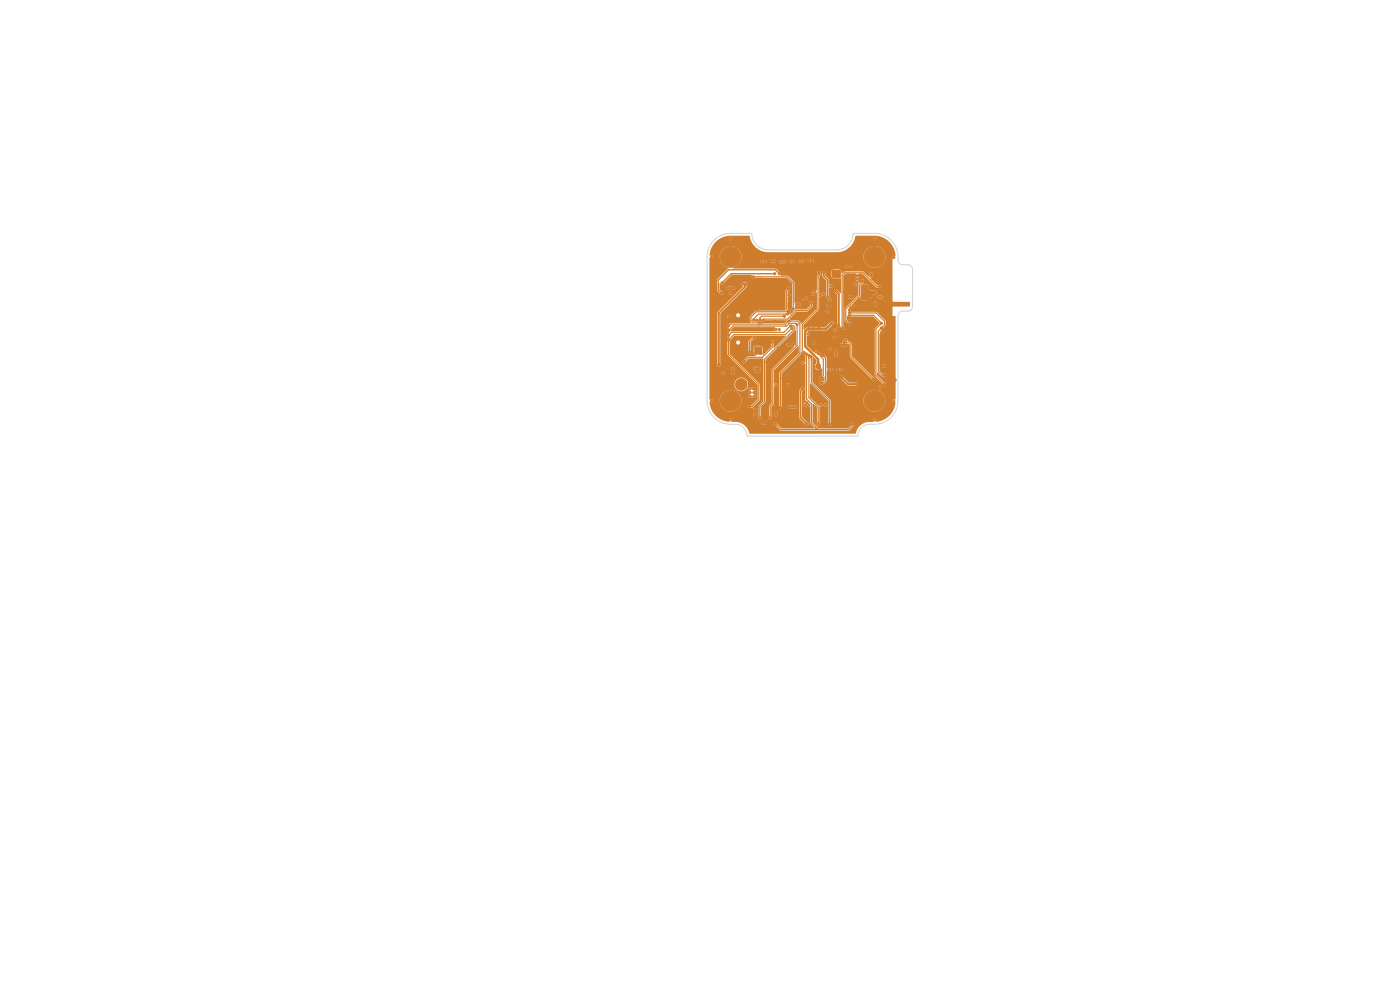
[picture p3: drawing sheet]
<svg xmlns="http://www.w3.org/2000/svg" width="297mm" height="210mm" viewBox="0 0 297 210" stroke-linecap="round" stroke-linejoin="round" font-family="sans-serif">
<g fill="#ce7d2c" stroke="#ce7d2c" stroke-width=".21">
<circle cx="185.5" cy="54.5" r="2.2"/>
<circle cx="155" cy="85" r="2.2"/>
<circle cx="185.5" cy="85" r="2.2"/>
<circle cx="155" cy="54.5" r="2.2"/>
<circle cx="169" cy="65.1" r=".22"/>
<circle cx="158.2" cy="60.2" r=".22"/>
<circle cx="181.9" cy="59.9" r=".22"/>
<circle cx="152.5" cy="77.5" r=".22"/>
<circle cx="179" cy="73.2" r=".22"/>
<circle cx="178.5" cy="73.1" r=".22"/>
<circle cx="177.3" cy="75.4" r=".22"/>
<circle cx="179.6" cy="73.1" r=".23"/>
<circle cx="181.4" cy="60.4" r=".23"/>
<circle cx="180.7" cy="63.1" r=".22"/>
<circle cx="184.7" cy="58.6" r=".23"/>
<circle cx="185.7" cy="64.3" r=".23"/>
<circle cx="177" cy="71.6" r=".23"/>
<circle cx="185.7" cy="64.7" r=".22"/>
<circle cx="181.9" cy="58.5" r=".22"/>
<circle cx="167.7" cy="73.1" r=".23"/>
<circle cx="177.3" cy="74.9" r=".23"/>
<circle cx="169.5" cy="65.1" r=".23"/>
<circle cx="184.7" cy="58.1" r=".23"/>
<circle cx="168.9" cy="64.6" r=".23"/>
<circle cx="167.1" cy="73.1" r=".22"/>
<circle cx="177.3" cy="74.4" r=".23"/>
<circle cx="176.1" cy="64.8" r=".23"/>
<circle cx="186.5" cy="63" r=".22"/>
<circle cx="181.9" cy="59.2" r=".22"/>
<circle cx="169.5" cy="64.5" r=".23"/>
<circle cx="168.2" cy="73.1" r=".22"/>
<circle cx="176.1" cy="63.7" r=".23"/>
<circle cx="157.6" cy="60.3" r=".22"/>
<circle cx="186.9" cy="63" r=".23"/>
<circle cx="180.2" cy="63" r=".22"/>
<circle cx="175.6" cy="64.8" r=".23"/>
<circle cx="178.8" cy="84.3" r=".22"/>
<circle cx="163.4" cy="76.4" r=".23"/>
<circle cx="188.8" cy="60.7" r=".23"/>
<circle cx="173.6" cy="68.8" r=".22"/>
<circle cx="179.4" cy="59.7" r=".23"/>
<circle cx="183.5" cy="61.4" r=".22"/>
<circle cx="166.1" cy="80.3" r=".22"/>
<circle cx="161.5" cy="59.2" r=".22"/>
<circle cx="160.6" cy="65" r=".22"/>
<circle cx="167.4" cy="65" r=".22"/>
<circle cx="176.6" cy="63.1" r=".22"/>
<circle cx="180" cy="76.8" r=".23"/>
<circle cx="151.7" cy="80" r=".23"/>
<circle cx="184.1" cy="62" r=".22"/>
<circle cx="154.5" cy="68.1" r=".23"/>
<circle cx="172.9" cy="70.7" r=".22"/>
<circle cx="172.7" cy="68.7" r=".22"/>
<circle cx="163" cy="76.4" r=".22"/>
<circle cx="177" cy="82" r=".22"/>
<circle cx="175.7" cy="57.5" r=".22"/>
<circle cx="180.2" cy="67.5" r=".23"/>
<circle cx="164.1" cy="59.9" r=".22"/>
<circle cx="171.6" cy="68.8" r=".22"/>
<circle cx="163.5" cy="59.9" r=".23"/>
<circle cx="183" cy="63.3" r=".23"/>
<circle cx="184.3" cy="63.3" r=".22"/>
<circle cx="188.2" cy="62.9" r=".23"/>
<circle cx="176.2" cy="61.6" r=".23"/>
<circle cx="151.1" cy="63.6" r=".22"/>
<circle cx="189.2" cy="75.6" r=".23"/>
<circle cx="165.2" cy="74.4" r=".22"/>
<circle cx="163.3" cy="84" r=".22"/>
<circle cx="175.7" cy="77.2" r=".23"/>
<circle cx="188.7" cy="62.9" r=".23"/>
<circle cx="182.2" cy="56.5" r=".22"/>
<circle cx="188.7" cy="63.4" r=".23"/>
<circle cx="162.7" cy="76.8" r=".23"/>
<circle cx="182.2" cy="56" r=".22"/>
<circle cx="175.7" cy="58" r=".23"/>
<circle cx="163.2" cy="62.5" r=".22"/>
<circle cx="164.5" cy="68.2" r=".22"/>
<circle cx="182" cy="67.7" r=".23"/>
<circle cx="157.2" cy="74.7" r=".22"/>
<circle cx="183.9" cy="80" r=".22"/>
<circle cx="188.5" cy="64" r=".22"/>
<circle cx="160" cy="65.6" r=".23"/>
<circle cx="187.3" cy="64.8" r=".23"/>
<circle cx="178.1" cy="90.5" r=".22"/>
<circle cx="183.8" cy="73.2" r=".22"/>
<circle cx="155" cy="60.2" r=".22"/>
<circle cx="175.2" cy="68.4" r=".22"/>
<circle cx="189.9" cy="80.6" r=".22"/>
<circle cx="173.6" cy="84.2" r=".22"/>
<circle cx="175.7" cy="57" r=".23"/>
<circle cx="179.7" cy="80.1" r=".22"/>
<circle cx="184" cy="60.7" r=".22"/>
<circle cx="188.5" cy="65.1" r=".22"/>
<circle cx="161.1" cy="77" r=".23"/>
<circle cx="189" cy="65.1" r=".23"/>
<circle cx="183" cy="60.7" r=".22"/>
<circle cx="157" cy="76.5" r=".22"/>
<circle cx="176.6" cy="64.2" r=".22"/>
<circle cx="161" cy="59.2" r=".22"/>
<circle cx="152.2" cy="51.7" r=".22"/>
<circle cx="161.9" cy="88.7" r=".23"/>
<circle cx="187" cy="71.7" r=".23"/>
<circle cx="153.3" cy="74.7" r=".22"/>
<circle cx="178.4" cy="84.3" r=".22"/>
<circle cx="176.3" cy="73.1" r=".22"/>
<circle cx="177.2" cy="64.8" r=".23"/>
<circle cx="160" cy="65" r=".22"/>
<circle cx="168.1" cy="90.5" r=".23"/>
<circle cx="187.3" cy="64.3" r=".22"/>
<circle cx="160.6" cy="64.4" r=".22"/>
<circle cx="161.4" cy="76.6" r=".23"/>
<circle cx="165.8" cy="74.4" r=".23"/>
<circle cx="179.5" cy="59.2" r=".22"/>
<circle cx="162.9" cy="83.7" r=".23"/>
<circle cx="183.6" cy="62.7" r=".23"/>
<circle cx="180.1" cy="83.6" r=".22"/>
<circle cx="179.5" cy="58.7" r=".22"/>
<circle cx="168" cy="72.6" r=".23"/>
<circle cx="159.9" cy="89.8" r=".22"/>
<circle cx="185.5" cy="62" r=".23"/>
<circle cx="153.1" cy="64.3" r=".22"/>
<circle cx="179.7" cy="74.6" r=".22"/>
<circle cx="162.4" cy="69.9" r=".22"/>
<circle cx="173.1" cy="84.8" r=".22"/>
<circle cx="173.9" cy="79.6" r=".22"/>
<circle cx="173.8" cy="72.4" r=".22"/>
<circle cx="168.1" cy="90" r=".23"/>
<circle cx="179.4" cy="63.7" r=".22"/>
<circle cx="179.2" cy="62.1" r=".22"/>
<circle cx="166.6" cy="80.3" r=".22"/>
<circle cx="152.2" cy="87.8" r=".22"/>
<circle cx="187.6" cy="75.6" r=".23"/>
<circle cx="179.2" cy="74.6" r=".22"/>
<circle cx="158.9" cy="85.2" r=".22"/>
<circle cx="165.8" cy="73.9" r=".23"/>
<circle cx="178.7" cy="75.7" r=".23"/>
<circle cx="170.5" cy="62.2" r=".23"/>
<circle cx="188" cy="57.5" r=".23"/>
<circle cx="165.2" cy="74.9" r=".23"/>
<circle cx="165.8" cy="74.9" r=".22"/>
<circle cx="151.1" cy="65.9" r=".22"/>
<circle cx="173.1" cy="84.2" r=".23"/>
<circle cx="173.9" cy="79.1" r=".22"/>
<circle cx="170.6" cy="65.1" r=".23"/>
<circle cx="180.3" cy="80.1" r=".23"/>
<circle cx="176.2" cy="70" r=".22"/>
<circle cx="162.2" cy="89.1" r=".22"/>
<circle cx="165.5" cy="71.7" r=".23"/>
<circle cx="178.6" cy="90.5" r=".22"/>
<circle cx="179.6" cy="83.6" r=".22"/>
<circle cx="158" cy="77.6" r=".23"/>
<circle cx="183" cy="62" r=".22"/>
<circle cx="163.2" cy="76.8" r=".22"/>
<circle cx="189" cy="64" r=".22"/>
<circle cx="163.1" cy="69.9" r=".22"/>
<circle cx="175.4" cy="55" r=".22"/>
<circle cx="173.6" cy="84.7" r=".22"/>
<circle cx="155.5" cy="77.2" r=".22"/>
<circle cx="176.6" cy="75" r=".22"/>
<circle cx="188.5" cy="51.8" r=".22"/>
<circle cx="176.7" cy="64.8" r=".23"/>
<circle cx="176.2" cy="77.2" r=".23"/>
<circle cx="171.4" cy="66.6" r=".23"/>
<circle cx="188" cy="58.2" r=".22"/>
<circle cx="174.1" cy="55" r=".23"/>
<circle cx="174.7" cy="55" r=".22"/>
<circle cx="177" cy="81.5" r=".22"/>
<circle cx="176.6" cy="74.4" r=".23"/>
<circle cx="162.9" cy="83.3" r=".22"/>
<circle cx="160" cy="64.4" r=".23"/>
<circle cx="176.6" cy="75.5" r=".23"/>
<circle cx="183.9" cy="75.5" r=".22"/>
<circle cx="183.9" cy="69.3" r=".22"/>
<circle cx="167.4" cy="64.4" r=".22"/>
<circle cx="167.4" cy="72.6" r=".22"/>
<circle cx="173.9" cy="78.6" r=".22"/>
<circle cx="188.4" cy="87.8" r=".23"/>
<circle cx="151.1" cy="58.9" r=".22"/>
<circle cx="163.2" cy="61.8" r=".22"/>
<circle cx="178.7" cy="75.1" r=".22"/>
<circle cx="178.7" cy="74.6" r=".23"/>
<circle cx="178.4" cy="89.9" r=".22"/>
<circle cx="160.6" cy="65.6" r=".22"/>
<circle cx="181.7" cy="71.5" r=".22"/>
<circle cx="175.4" cy="71.6" r=".23"/>
<circle cx="170.8" cy="66.6" r=".22"/>
<circle cx="188.4" cy="75.6" r=".23"/>
<circle cx="151.1" cy="75.9" r=".23"/>
<circle cx="166.7" cy="76.9" r=".22"/>
<circle cx="165.2" cy="73.9" r=".23"/>
<circle cx="186.6" cy="60.8" r=".22"/>
<circle cx="179" cy="69.6" r=".22"/>
<circle cx="174.1" cy="85.9" r=".22"/>
<circle cx="175.1" cy="85.9" r=".22"/>
<circle cx="161.9" cy="89.8" r=".23"/>
<circle cx="164.6" cy="87.5" r=".22"/>
<circle cx="162.4" cy="89.8" r=".22"/>
<circle cx="164.6" cy="88" r=".22"/>
<circle cx="165.3" cy="69.9" r=".22"/>
<circle cx="159.9" cy="83.3" r=".23"/>
<circle cx="160.3" cy="73.8" r=".22"/>
<circle cx="161.4" cy="74.9" r=".22"/>
<circle cx="160.3" cy="74.9" r=".23"/>
<circle cx="159.8" cy="82.5" r=".22"/>
<circle cx="159.1" cy="83.3" r=".22"/>
<circle cx="160.8" cy="74.3" r=".23"/>
<circle cx="159.1" cy="84.1" r=".22"/>
<circle cx="161.4" cy="73.8" r=".23"/>
<circle cx="164.6" cy="69.9" r=".23"/>
<circle cx="159.9" cy="84.1" r=".22"/>
<circle cx="159.1" cy="82.5" r=".22"/>
<circle cx="159" cy="74.7" r=".22"/>
<circle cx="160" cy="71.5" r=".22"/>
<circle cx="179.5" cy="72.1" r=".23"/>
<circle cx="186.6" cy="82.1" r=".22"/>
<circle cx="189.6" cy="85" r=".22"/>
<circle cx="173.7" cy="78" r=".23"/>
<circle cx="173.6" cy="69.7" r=".23"/>
<circle cx="173.7" cy="77.5" r=".22"/>
<circle cx="176.5" cy="68.5" r=".23"/>
<circle cx="171.6" cy="69.7" r=".22"/>
<circle cx="172.6" cy="69.7" r=".23"/>
<circle cx="173.3" cy="77.8" r=".22"/>
<circle cx="171.6" cy="85.9" r=".23"/>
<circle cx="155" cy="61.2" r=".23"/>
<circle cx="185.6" cy="50.6" r=".22"/>
<circle cx="185.6" cy="89" r=".22"/>
<circle cx="155.5" cy="78.2" r=".22"/>
<circle cx="155" cy="50.6" r=".22"/>
<circle cx="157.3" cy="81.5" r=".22"/>
<circle cx="157.9" cy="80.9" r=".22"/>
<circle cx="187.6" cy="77.6" r=".23"/>
<circle cx="170.7" cy="85.2" r=".22"/>
<circle cx="187" cy="70.5" r=".23"/>
<circle cx="156.6" cy="82.2" r=".23"/>
<circle cx="158.1" cy="81.5" r=".22"/>
<circle cx="179.7" cy="56.5" r=".22"/>
<circle cx="157.2" cy="82.5" r=".22"/>
<circle cx="154.4" cy="61.2" r=".22"/>
<circle cx="156.6" cy="81" r=".22"/>
<circle cx="155" cy="89" r=".22"/>
<circle cx="170.7" cy="85.9" r=".22"/>
<circle cx="155.5" cy="61.2" r=".23"/>
<circle cx="157.3" cy="80.7" r=".22"/>
<circle cx="160.1" cy="87.5" r=".22"/>
<circle cx="157.9" cy="82.1" r=".23"/>
<circle cx="156.3" cy="81.6" r=".22"/>
<circle cx="160.1" cy="88" r=".23"/>
<circle cx="160.1" cy="87" r=".22"/>
<circle cx="180.6" cy="56.5" r=".23"/>
<circle cx="154.6" cy="67.1" r=".22"/>
<circle cx="168.8" cy="86.4" r=".22"/>
<circle cx="161.1" cy="78.1" r=".22"/>
<circle cx="176.2" cy="60.7" r=".22"/>
<circle cx="177.8" cy="78.4" r=".22"/>
<circle cx="177.4" cy="58.1" r=".22"/>
<circle cx="178.1" cy="58.1" r=".23"/>
<circle cx="178" cy="57.5" r=".23"/>
<circle cx="176.7" cy="58.6" r=".23"/>
<circle cx="176.7" cy="57.5" r=".22"/>
<circle cx="177.4" cy="57.5" r=".22"/>
<circle cx="178.1" cy="58.6" r=".23"/>
<circle cx="178.5" cy="78.4" r=".22"/>
<circle cx="160.2" cy="78.1" r=".22"/>
<circle cx="160.6" cy="78.3" r=".22"/>
<circle cx="177.4" cy="58.7" r=".22"/>
<circle cx="176.4" cy="78.4" r=".23"/>
<circle cx="160.2" cy="78.7" r=".23"/>
<circle cx="175.9" cy="78.4" r=".23"/>
<circle cx="176.7" cy="58.1" r=".23"/>
<circle cx="167.5" cy="86.3" r=".22"/>
<circle cx="168.1" cy="86.4" r=".22"/>
<circle cx="161.1" cy="78.7" r=".23"/>
<circle cx="151" cy="54.4" r=".22"/>
<circle cx="154.9" cy="62.2" r=".23"/>
<circle cx="177.3" cy="61.7" r=".22"/>
<circle cx="177.9" cy="69.1" r=".23"/>
<circle cx="168.3" cy="65.6" r=".22"/>
<circle cx="159.8" cy="58.7" r=".22"/>
<circle cx="166.4" cy="67.1" r=".22"/>
<circle cx="161.2" cy="67.9" r=".22"/>
<circle cx="159.9" cy="67.9" r=".23"/>
<circle cx="167.4" cy="62.5" r=".23"/>
<circle cx="167.1" cy="66.6" r=".23"/>
<circle cx="160.6" cy="67.9" r=".22"/>
<circle cx="167.4" cy="66.1" r=".22"/>
<circle cx="167.3" cy="61.2" r=".22"/>
<circle cx="172.1" cy="75.7" r=".22"/>
<circle cx="176" cy="90" r=".22"/>
<circle cx="154.5" cy="72.1" r=".23"/>
<circle cx="159" cy="86.2" r=".22"/>
<circle cx="168" cy="69.6" r=".23"/>
<circle cx="169.7" cy="55.4" r=".22"/>
<circle cx="170.3" cy="55.4" r=".22"/>
<circle cx="173.7" cy="57.9" r=".22"/>
<circle cx="170.6" cy="74.8" r=".22"/>
<circle cx="187" cy="68.6" r=".23"/>
<circle cx="187.6" cy="81.6" r=".22"/>
<circle cx="180.2" cy="66.9" r=".23"/>
<circle cx="189.6" cy="54.6" r=".22"/>
<circle cx="180.2" cy="68.7" r=".22"/>
<circle cx="162.3" cy="55.5" r=".22"/>
<circle cx="172.4" cy="62.4" r=".23"/>
<circle cx="161.7" cy="55.5" r=".22"/>
<circle cx="174.1" cy="75.2" r=".22"/>
<circle cx="174.2" cy="80.3" r=".23"/>
<circle cx="174.6" cy="75.4" r=".22"/>
<circle cx="174.2" cy="81.2" r=".22"/>
<circle cx="179" cy="72.6" r=".23"/>
<circle cx="185.3" cy="80.5" r=".22"/>
<circle cx="177.2" cy="70" r=".22"/>
<circle cx="180.2" cy="68.1" r=".22"/>
<circle cx="182.9" cy="59.6" r=".22"/>
<circle cx="175.5" cy="66.1" r=".22"/>
<circle cx="187" cy="69.6" r=".22"/>
<circle cx="180.2" cy="66.3" r=".23"/>
<circle cx="187.6" cy="79.6" r=".23"/>
<circle cx="180.9" cy="64.8" r=".23"/>
<circle cx="180.2" cy="65.7" r=".23"/>
<circle cx="175.6" cy="63.1" r=".22"/>
<circle cx="172.3" cy="55.2" r=".22"/>
<circle cx="171.7" cy="55.3" r=".23"/>
<circle cx="174.8" cy="57.8" r=".22"/>
<circle cx="168.3" cy="55.5" r=".23"/>
<circle cx="174.6" cy="62.3" r=".23"/>
<circle cx="167.7" cy="55.5" r=".23"/>
<circle cx="165.7" cy="55.6" r=".22"/>
<circle cx="166.3" cy="55.5" r=".22"/>
<circle cx="174.1" cy="62.7" r=".23"/>
<circle cx="164.3" cy="55.4" r=".22"/>
<circle cx="163.7" cy="55.4" r=".22"/>
<circle cx="172.8" cy="61.8" r=".22"/>
<circle cx="172.1" cy="64.2" r=".22"/>
<circle cx="161.8" cy="67.9" r=".22"/>
<circle cx="171.1" cy="63.3" r=".23"/>
<circle cx="165.3" cy="58.1" r=".22"/>
<circle cx="153.1" cy="62.2" r=".22"/>
<circle cx="170.6" cy="63.5" r=".23"/>
<circle cx="154.5" cy="70.1" r=".22"/>
<circle cx="169.1" cy="68.8" r=".22"/>
<circle cx="163.4" cy="88.7" r=".22"/>
<circle cx="167.3" cy="68.1" r=".23"/>
<circle cx="154.6" cy="69.1" r=".22"/>
<circle cx="165.6" cy="86.5" r=".23"/>
<circle cx="155.5" cy="79.2" r=".22"/>
<circle cx="157.8" cy="76.8" r=".22"/>
<circle cx="151" cy="85" r=".23"/>
<circle cx="163.8" cy="72.5" r=".22"/>
<circle cx="154.6" cy="71.2" r=".22"/>
<circle cx="161.2" cy="88.6" r=".22"/>
<circle cx="167.7" cy="69.1" r=".22"/>
<circle cx="171.1" cy="75.1" r=".22"/>
<circle cx="164.4" cy="90" r=".22"/>
<circle cx="180.8" cy="90" r=".22"/>
<circle cx="173.6" cy="89.9" r=".22"/>
<circle cx="171.6" cy="75.4" r=".22"/>
<circle cx="172.6" cy="72.8" r=".22"/>
<circle cx="173.1" cy="74.7" r=".22"/>
<circle cx="173.6" cy="75" r=".22"/>
<circle cx="170.3" cy="77" r=".22"/>
<circle cx="153.4" cy="79.2" r=".23"/>
<circle cx="171.4" cy="70.8" r=".22"/>
<circle cx="176.1" cy="74" r=".22"/>
<circle cx="171.2" cy="90" r=".23"/>
<circle cx="170.3" cy="82.5" r=".22"/>
<circle cx="164.4" cy="58.1" r=".22"/>
<circle cx="153.2" cy="60" r=".22"/>
<circle cx="178.5" cy="80" r=".23"/>
<circle cx="181.7" cy="81.5" r=".23"/>
<circle cx="167.2" cy="81.6" r=".23"/>
<circle cx="164.6" cy="81.6" r=".23"/>
</g>
<path d="M158.1 60.2v.6l-5.6 5.6v11M173.5 77.8l.2 .2M177.3 61.7l.6 .6 .1 6.8M178.5 80l1.4 1.5h1.8" fill="none" stroke="#ce7d2c" stroke-width=".4"/>
<path d="M154.4 61.2h1.1M155.5 61.2h.1M158.2 60.2l-.6 .1M174.2 80.2v.1M174.2 80.1v.1" fill="none" stroke="#ce7d2c" stroke-width=".45"/>
<g fill="none" stroke="#ce7d2c" stroke-width=".25">
<path d="M159.8 58.7h7.3l1.2 1.2v5.7M173.8 57.9v.7l-.3 .2v6.8l-3.3 3.3v5.5l.4 .4M180 57.7h-.6l-.7 .8v10.8l.3 .3M180 57.7h3l3 3.1h.6M183 59.6v.3l-.6 .6v2.1l-3 2.9v2.4l.2 .2h.6M154.5 69.2l.4-.4h11.7l.6-.7h2l.5 .5v6.4l-4.1 4.1v7.3M160 71.5l-1 1v2.2M161.3 68.8h.3M163.8 72.5v.1M163.8 72.6v1.1l-2 2.1h-3l-.9 .9M166.4 67.1h-4.8l-.4 .3v.5M166.4 67.1h.1"/>
<path d="M167.1 66.6h-6.2l-1 1v.3M167.3 66.6h.1M167.3 66.2l-6.9-.1-1.1 1.1v.9l.3 .2h.6l.3-.4M167.3 61.2l-.4 .5v4l.5 .4M167.7 69.1l-1.4 1.4h-11.1l-.7 .7M167.8 69.1h.5l.3 .3v.4l-6.4 6.4v9l-1 1v2.5M168 69.6l-1.4 1.4h-10.9l-1.2 1.1v3.1l6.5 6.4v3.2l-1.5 1.4h-.5M168.3 65.6h.1M169.1 68.9l-.3-.3h-1.4l-.6 .6h-11.3l-1 .9M169.1 68.9v4.4l-5.2 5.2v7.1l-.5 .6v2.5M171.1 75.2v9.4l1.1 1.1v4l1.4 1.4M171.1 76h.1"/>
<path d="M171.6 75.4v9l2 1.9v3.6M171.6 76h.1M172.1 75.7v5.4l3.9 3.9v5M172.1 76h.1M172.1 64.1v.8l-1 1h-2.2l-1.8 1.8h-5l-.3 .2M174.1 75.5l.6 .7v3.4l-.5 .5M174.6 75.5l.6 .4v4.8l-.6 .5h-.4M179 69.6v.1M179.1 72.6h1l.4 .5v2.5l4.8 4.9M180.2 66.9h5.1l1.7 1.7-1.2 1.2v9.9l1.8 1.8M180.2 66.4h5.7l1.8 1.8v.7l-1.4 1.3v8.5l.9 .9h.5M180.2 68.1h.1"/>
<path d="M159 86.2l-.1 .1M173.1 90.7l-.2 .4M173.2 90.9v.2M180.9 90v.3l-.8 .8h-14.4l-1.1-1h-.2"/>
</g>
<path d="M173.9 69.7h.1M176.5 68.5l-1.2 1.2h-3.9l-.6 .6v3.2l2.8 2.7v1.4" fill="none" stroke="#ce7d2c" stroke-width=".5"/>
<path d="M174.8 57.8v.8l.8 .8v3.7M174.8 57.8h.1M167.7 69.1h.1M168 69.6h.1M180.2 66.9h.1M165.6 86.4h.1M170.3 82.5l-.5 .5v5.5l1.4 1.5M187.6 81.5v.1" fill="none" stroke="#ce7d2c" stroke-width=".36"/>
<path d="M164.4 58.1h-9.3l-1.9 1.9M165.3 58.1l-.8-.9h-10l-2.1 2.2v2.1l.7 .7" fill="none" stroke="#ce7d2c" stroke-width=".3"/>
<g fill="#ce7d2c">
<path d="M176.4 57.5l.6-.3h1l.3 .2 .1 1.2-.1 .3h-1.6l-.3-.3z"/>
<path d="M155.6 69.4h8.7l.2 .1-.3 .8h-9.2v-.2z"/>
<path d="M160.6 68.3l.2-.2 .4 .1 .3-.1a.37 .37 0 0 0 .4 .2 .37 .37 0 0 0 .3-.3l4.6-.1 .1 .1-.5 .5h-5.7l-.2-.1z"/>
<path d="M151.8 51.3l1-.7h1.9a.33 .33 0 0 0 .4 .3 .33 .33 0 0 0 .1-.5 .33 .33 0 0 0-.5 .1l-1.9 .1 1.8-.6 4.4 .1a4.1 4.1 0 0 0 3.8 3.4h15.1a4 4 0 0 0 3.5-2.9l3.9 .1a.33 .33 0 0 0 .5 .2 .33 .33 0 0 0 0-.6 .33 .33 0 0 0-.5 .3h-3.9l.2-.6h4.3l1.5 .4 1 .7 1 1.1 .4 1.1 .2 .9-.1 .2a.41 .41 0 0 0-.6 0 .41 .41 0 0 0 .1 .6l-.1 9h3.6l.1 .2-.1 .8h-3.6v2h.6l.1 .2v17.4l-.1 .2a.34 .34 0 0 0-.5-.1 .34 .34 0 0 0 0 .5 .34 .34 0 0 0 .4 .1l.2 .1-.3 1.1-1 1.7-1.7 1-1.1 .3-.1-.1a.35 .35 0 0 0 .2-.5 .35 .35 0 0 0-.5-.2 .35 .35 0 0 0-.1 .6v.2h-.8a3.2 3.2 0 0 0-3.2 2.5h-22.4a3.2 3.2 0 0 0-1.8-2.2h4.4a.44 .44 0 0 0 .6 .3 .35 .35 0 0 0 .5-.5 .35 .35 0 0 0-.6-.1h-.3l-.2 .3h-4.4l-.7-.3h-1.3v-.2a.34 .34 0 0 0 0-.5 .34 .34 0 0 0-.5 .1 .34 .34 0 0 0 .1 .5l-.2 .1-1.1-.3-1.7-1-.9-1.3-.3-1.7a.42 .42 0 0 0 .4 .1 .42 .42 0 0 0 .3-.4l1.4-.1a2.31 2.31 0 0 0 1.1 2.2 2.31 2.31 0 0 0 2.5-.1h3.5v.8a.38 .38 0 0 0 .1 .5 .38 .38 0 0 0 .5-.1 .38 .38 0 0 0 0-.5v-.3a.37 .37 0 0 0-.1-.6 .37 .37 0 0 0-.5 .2h-3.5l.2-.2a2.3 2.3 0 0 0 .6-2.7l1.7 .1a.44 .44 0 0 0 .8 0 .36 .36 0 0 0 .6 .2 .36 .36 0 0 0-.2-.6 .52 .52 0 0 0 0-.9 .37 .37 0 0 0 .1-.6 .37 .37 0 0 0-.6 .1 .39 .39 0 0 0-.6 0 .39 .39 0 0 0 .1 .6 .47 .47 0 0 0 0 .8l-.2 .3h-1.7a2.31 2.31 0 0 0-2.5-1.3 2.31 2.31 0 0 0-1.9 2.1l-2.2-.1v-3.1h5.3l.2 .6 .2 .4 .9 .4 .9-.2 .5-.5 .1-.4-.1-1.1-.4-.4-.7-.3-.7 .1-.5 .3-.3 .5-.1 .6h-5.3v-2.5h2.6a.33 .33 0 0 0 .3 .4 .33 .33 0 0 0 .3-.3l1.5 .1a.33 .33 0 0 0 .5 .2 .33 .33 0 0 0 0-.6 .33 .33 0 0 0-.5 .3h-1.5l-.3-.3-.3 .2h-2.6v-.9h4.7a.33 .33 0 0 0 .4 .3 .33 .33 0 0 0 .1-.5 .33 .33 0 0 0-.5 .1l-4.7 .1v-.8h1.7a.35 .35 0 0 0 .4 .3 .35 .35 0 0 0 .2-.5v-10.1h1.4a.33 .33 0 0 0 .3 .4 .33 .33 0 0 0 .4-.3 .33 .33 0 0 0-.3-.4h1.6v.1a.43 .43 0 0 0 .6 .3 .43 .43 0 0 0 0-.7 .43 .43 0 0 0-.6 .3h-1.7l-.3 .3h-1.4v-.7l5.5-5.4 .1-.4a.43 .43 0 0 0 0-.6 .43 .43 0 0 0-.5-.1l-.4 .1a.41 .41 0 0 0-.2 .4 .41 .41 0 0 0 .4 .3l-5.5 5.5v11.2h-1.7v-18.1h1.6v2.2l.6 .7a.34 .34 0 0 0 .4 .3 .34 .34 0 0 0 .3-.3h1.2a.33 .33 0 0 0 .5 .3 .33 .33 0 0 0 0-.6 .33 .33 0 0 0-.5 .3h-1.2l-.7-.8-.1-.3h1.5l.2 .4h1.1a.34 .34 0 0 0 .5-.3 .34 .34 0 0 0-.4-.4h-1.2l-.2 .3h-1.5v-.9l.2-.1a.38 .38 0 0 0 .4 .2 .38 .38 0 0 0 .3-.3l1.7-1.7 4.3 .1a.41 .41 0 0 0 0 .5 .41 .41 0 0 0 .5 .1h7l1.1 1.1-.1 5.3a.44 .44 0 0 0 .3 .7l-.6 .6-.2-.2a.39 .39 0 0 0 .2-.4 .39 .39 0 0 0-.3-.3l-.3-.2 .1-2.7a.39 .39 0 0 0 .5-.4 .39 .39 0 0 0-.6-.4v-.3l.3-.3a.34 .34 0 0 0 .1-.5 .34 .34 0 0 0-.6 .1l-.2 .6-.1 4.2h-6.2l-1.3 1.2 .1 1.4h-4.3l-.4 .3a.37 .37 0 0 0-.3 .5 .37 .37 0 0 0 .5 .2l-.2 .3a.34 .34 0 0 0-.3 .4 .34 .34 0 0 0 .4 .3l.1 .1-.2 .2a.4 .4 0 0 0-.3 .5 .4 .4 0 0 0 .5 .3l-.5 .5 .2 3.2 6.3 6.4v3l-1.2 1.2h-.3a.33 .33 0 0 0-.5 .2 .33 .33 0 0 0 .4 .4l.6-.1 1.5-1.5v-3.4l-3.5-3.5h2.2l.1 .4a.35 .35 0 0 0 .1 .6 .35 .35 0 0 0 .5-.3h.1a.37 .37 0 0 0 .4 .3 .37 .37 0 0 0 .3-.5l-.1-.1a.39 .39 0 0 0 0-.6 .39 .39 0 0 0-.6 .2h-.1a.38 .38 0 0 0-.4-.3 .38 .38 0 0 0-.3 .3h-2.2l-2.9-2.9v-2.5h1.4v.1a.43 .43 0 0 0 .6 .3 .43 .43 0 0 0 0-.7 .43 .43 0 0 0-.6 .3h-1.4l.2-.6 .8-.8 3.9 .1-.1 .2-.8 .9-.1 2.1a.35 .35 0 0 0 .4 .5 .35 .35 0 0 0 .2-.5v-1.9l1-.9 .1-.5 6.3 .1-2.5 2.5-.1-.1 .1-1.1a.34 .34 0 0 0-.4-.4 .34 .34 0 0 0-.2 .6v.8l-1.7 1.7-.1-.1v-1.2l-.2-.5-.4-.1h-1.2l-.1 .3v1.2l.1 .3 .3 .2v.1l-1.6 .1-.9 .8a.33 .33 0 0 0-.2 .5 .33 .33 0 0 0 .5 0l.8-.9 3 .1 .1 8.9-1 1.2-.1 2.4a.34 .34 0 0 0 .4 .4 .34 .34 0 0 0 .2-.6l-.1-2.1 1-1v-9l6.3-6.3 .2 .2v2.9l-.2 .3-.2-.1a.41 .41 0 0 0-.1-.5 .41 .41 0 0 0-.6 .1h-.4a.36 .36 0 0 0-.5 .1 .36 .36 0 0 0 0 .5 .36 .36 0 0 0 .6-.1h.9l.1 .2-4.8 4.8v7.1l-.5 .7-.1 2.3a.33 .33 0 0 0 .2 .5 .33 .33 0 0 0 .4-.4l-.1-1.2h.7v.3a.38 .38 0 0 0 0 .5 .38 .38 0 0 0 .6 0 .38 .38 0 0 0 0-.5 .33 .33 0 0 0-.2-.5 .33 .33 0 0 0-.4 .2h-.7v-1l.6-.7 .1-3.9a.36 .36 0 0 0 .5 .1 .36 .36 0 0 0 0-.5 .36 .36 0 0 0-.5 0l-.1-.1v-2.8l5-5h.2v1.5l-4.1 4.1v7.3a.34 .34 0 0 0 .4 .5 .34 .34 0 0 0 .2-.6h1.3a.49 .49 0 0 0 .7 .3h.5a.35 .35 0 0 0 .6-.1 .35 .35 0 0 0-.3-.5l-.8 .1a.44 .44 0 0 0-.7 .2h-1.4v-3.3h3.7v5.6l1.4 1.6a.33 .33 0 0 0 .5 0 .33 .33 0 0 0 0-.5l-1.3-1.3v-5.2l.4-.5a.33 .33 0 0 0 0-.5 .33 .33 0 0 0-.5 .1l-.5 .7h-3.7v-1.4l1.1 .1a.33 .33 0 0 0 .5 .2 .33 .33 0 0 0 0-.5 .33 .33 0 0 0-.5 .2h-1.1v-2.4l4.1-4.1 .1-.5 .4 .5 .3 .1 .2 .2v1.5h-.2a.35 .35 0 0 0-.6-.1 .35 .35 0 0 0 .1 .6 .35 .35 0 0 0 .5-.3l.2 .1-.1 7.6a.42 .42 0 0 0-.4 .3 .42 .42 0 0 0 .2 .5 .35 .35 0 0 0-.2 .5 .35 .35 0 0 0 .6 .1 .35 .35 0 0 0-.1-.6l.1-.5h.2l.4 .4-.3 .5a.47 .47 0 0 0 .6 .2v3.6l.9 .9-.1 .2h-6.8l-1.3-1.2a.35 .35 0 0 0-.5 .4 .35 .35 0 0 0 .5 .3l1.1 .9h14.4l.9-.8 .1-.4a.34 .34 0 0 0-.3-.5 .34 .34 0 0 0-.2 .6l-.7 .7h-6.2l-1.3-1.3 .1-3.9 .9 .8-.1 3.2a.33 .33 0 0 0 .2 .5 .33 .33 0 0 0 .4-.4l-.1-3.5 .5-.1 .2-.3h.2a.33 .33 0 0 0 .5 .4 .33 .33 0 0 0 .1-.6 .33 .33 0 0 0-.5 .1l-.3 .1a.4 .4 0 0 0-.5-.2 .4 .4 0 0 0-.3 .4l-1.8-1.8v-2.9l3.9 3.7-.1 4.7a.33 .33 0 0 0 .2 .5 .33 .33 0 0 0 .4-.4l-.1-5.1h7v.4a2.31 2.31 0 0 0 3.5 1.8 2.31 2.31 0 0 0 0-4 2.31 2.31 0 0 0-3.5 1.8h-7l-2.9-2.8h13a.33 .33 0 0 0 .4 .4 .33 .33 0 0 0 .2-.6 .33 .33 0 0 0-.6 .1l-13 .1-1-1v-5l.2-.3 .7 .7v.6l-.3 .4 .1 .8 .4 .2h.6l.3-.3 .1 .1v1.3l-.2 .3a.37 .37 0 0 0-.3 .5 .37 .37 0 0 0 .6 .1l.1-.4 .3-.1v.7l-.3 .4-.2-.1a.34 .34 0 0 0-.5 .3 .34 .34 0 0 0 .4 .4l.4-.2 .6-.6 .1-.8h2.8v.2l1.6 1.6h1.7a.35 .35 0 0 0 .5-.1 .35 .35 0 0 0-.2-.5h-1.7l-1.2-1.2a.35 .35 0 0 0-.4-.3 .35 .35 0 0 0-.3 .3h-2.8v-1.3l.8-.1a.36 .36 0 0 0 .4 .1 .36 .36 0 0 0 .2-.4l.7 .1a.49 .49 0 0 0 .7 .2 .34 .34 0 0 0 .5-.1 .34 .34 0 0 0-.1-.5 .34 .34 0 0 0-.4 .2 .38 .38 0 0 0-.4-.2 .38 .38 0 0 0-.3 .3h-.7l-.3-.2-1.1 .1-.1-2.4-.5-.6-1.3-.5a.44 .44 0 0 0-.4-.4 .44 .44 0 0 0-.4 .5l-.5-.5h4.8v.8a.38 .38 0 0 0 .1 .5 .38 .38 0 0 0 .5 0 .38 .38 0 0 0 0-.5v-.4a.35 .35 0 0 0-.1-.6 .35 .35 0 0 0-.5 .2h-4.8l-.4-.4 4 .1a.33 .33 0 0 0 .5 .3 .33 .33 0 0 0 0-.6 .33 .33 0 0 0-.5 .2h-4l-.6-.6v-.5l1.1 .1a.33 .33 0 0 0 .5 .2h5.4l.2 .3h.8a.65 .65 0 0 0 .8-.5l.3 .3v2.6l4.7 4.8a.33 .33 0 0 0 .5 .1 .33 .33 0 0 0 0-.5l-4.7-4.6-.1-2.6-.5-.6h-.3a.47 .47 0 0 0-.6-.5l-.6 .8-.4 .2-.1 .2h-5.4a.33 .33 0 0 0 0-.6 .33 .33 0 0 0-.5 .3h-1.1v-1.3l5.4 .1a.34 .34 0 0 0 .6 .3 .33 .33 0 0 0 0-.6 .33 .33 0 0 0-.6 .2h-5.4v-.3a.4 .4 0 0 0 .5-.3 .4 .4 0 0 0-.4-.4v-.2l.4-.3h5.1a.33 .33 0 0 0 .5 .3 .33 .33 0 0 0 .1-.5 .33 .33 0 0 0-.5 .1l-1.4 .1 1.3-1.3a.35 .35 0 0 0-.1-.4 .35 .35 0 0 0-.4-.1l-1.1 1.1h-3.8l-.8 .7-.2-.1 .1-1 2.8-2.8h1.9a.33 .33 0 0 0 .4 .3 .33 .33 0 0 0 .1-.5 .33 .33 0 0 0-.5 .1l-1.9 .1 .5-.5v-.8h1.5l.1 .3h.3a.39 .39 0 0 0 .6-.1 .39 .39 0 0 0-.1-.5h-.7l-.2 .3h-1.5l.1-1.8a.51 .51 0 0 0 .6-.4 .34 .34 0 0 0 .4-.3 .34 .34 0 0 0-.4-.3 .34 .34 0 0 0-.3 .4l-.4-.1v-3.4l.2-.3 .1-.9h.3l.1 1 .8 .9v3.3a.44 .44 0 0 0 .1 .5 .44 .44 0 0 0 .4 .1 .36 .36 0 0 0 .3 .5 .36 .36 0 0 0 .4-.4 .36 .36 0 0 0-.5-.2l-.1-2.4a.51 .51 0 0 0 .6-.5l-.6-.1v-1.1l-.8-.8v-.8h1.2v1l.4 .3 1.7 .1v3.1l-.8-.7a.33 .33 0 0 0-.5-.1 .33 .33 0 0 0-.1 .4l.6 .7v6.4a.45 .45 0 0 0 .2 .5 .45 .45 0 0 0 .6-.1l.2 .4a.33 .33 0 0 0 .6 .1 .33 .33 0 0 0-.2-.6l-.1-6.2h1l.1 .3h.4a.38 .38 0 0 0 .5 .1 .38 .38 0 0 0 0-.6 .38 .38 0 0 0-.5 0l-.3-.1-.2 .3h-1v-4.4l.6-.6h2.2l.1 .1-.2 .4 .1 .3-.1 .5a.52 .52 0 0 1-.2 .8 .35 .35 0 0 0-.2 .4 .35 .35 0 0 0 .4 .2 .35 .35 0 0 0 .2-.4h.3v2.2l-2.9 3v2.5l.3 .3 .4 .2a.37 .37 0 0 0 .2 .5 .37 .37 0 0 0 .5-.2 .37 .37 0 0 0-.1-.5 .4 .4 0 0 0-.2-.5 .4 .4 0 0 0-.5 .1l-.1-.1 .1-.8 .3 .2 .4-.1h4.6l1.5 1.4-1 1.2v10l1.7 1.8a.35 .35 0 0 0 .3 .4 .35 .35 0 0 0 .4-.3 .35 .35 0 0 0-.3-.4l-1.6-1.6v-.5l.1-.1 .8 .8 .5 .1a.33 .33 0 0 0 .5-.3 .33 .33 0 0 0-.4-.3h-.4l-.6-.7v-1l.7 .1a.33 .33 0 0 0 .5 .2 .33 .33 0 0 0 0-.5 .33 .33 0 0 0-.5 .2h-.7v-6.7l.1-.2a.37 .37 0 0 0 .6-.1 .37 .37 0 0 0-.4-.5l1-1.1v-.9l-1.9-1.9h-5.4l-.1-.2a.44 .44 0 0 0 0-.5 .44 .44 0 0 0-.4-.2l.4-.5a.39 .39 0 0 0 .7 .2 .39 .39 0 0 0-.2-.6l.1-.2h4.3v.2a.37 .37 0 0 0 .1 .5 .37 .37 0 0 0 .5 0 .37 .37 0 0 0 0-.5 .33 .33 0 0 0-.2-.5 .33 .33 0 0 0-.4 .3h-4.3l1.5-1.5v.8l.3 .3 1.5-.2 .6-.6h1.1l.2 .3h.3a.38 .38 0 0 0 .5-.1 .38 .38 0 0 0 0-.5 .38 .38 0 0 0-.5 0h-.3l-.2 .3h-1.1l.4-.5h.4l.2-.3v-.4l-.3-.2h-1.2l-.2-.3v-.6l-.2-.3h-1.4l.5-.7a.35 .35 0 0 0-.3-.4 .35 .35 0 0 0-.2 .5l-.3 .3h-.2l-.2-.5 .2-.4-.1-.3a.51 .51 0 0 0-.1-.8l.1-.1h.8l3 3 .6 .1a.34 .34 0 0 0 .5-.3 .34 .34 0 0 0-.4-.3h-.5l-1.4-1.5a.92 .92 0 0 0 .3-1.1 .38 .38 0 0 0-.5 0 .38 .38 0 0 0 0 .5l-.3 .2-1.2-1.1h-3.7l-.7 .6-.1-.7-.5-.3h-1.1l-.6 .6h-1.2l-.4-.2-.3 .2h-.3a.33 .33 0 0 0-.5-.1 .33 .33 0 0 0-.2 .4l.1 .4-.2 .3v2.9a.49 .49 0 0 0-.6-.1 .49 .49 0 0 0-.3 .5 .35 .35 0 0 0-.3 .4 .35 .35 0 0 0 .5 .3 .35 .35 0 0 0 .1-.5l.5-.2 .1 .1v3.4l-3.2 3.2-.8-.8-1.9-.1 .1-.2 1.5-1.5h2.3l1-1.1 .1-.7a.35 .35 0 0 0-.4-.4 .35 .35 0 0 0-.2 .5v.5l-.8 .7-2.3 .1-.2-.3 .1-.1h.6a.44 .44 0 0 0 .5-.1 .44 .44 0 0 0 .1-.5 .44 .44 0 0 0-.7-.4h-.6v-.8l1.8 .1a.45 .45 0 0 0 .8 0 .34 .34 0 0 0 .3-.4 .34 .34 0 0 0-.3-.3 .34 .34 0 0 0-.4 .3l-.3 .1-.1 .2h-1.8v-3.7l-1.3-1.3-1.6-.1a.47 .47 0 0 0-.3-.7l-.7-.7h-9l-.1-.1 .7-.4 23.1 .1a.33 .33 0 0 0 .4 .2 .33 .33 0 0 0 .3-.3l.3 .1a.33 .33 0 0 0 .5 .2 .33 .33 0 0 0 0-.6 .33 .33 0 0 0-.5 .3h-.3l-.4-.3-.3 .3h-23.1l.9-1h4.3a.39 .39 0 0 0 .6 .2l.2 .1a.33 .33 0 0 0 .3-.1 .33 .33 0 0 0 .1-.3l.7 .1a.49 .49 0 0 0 .8 .1l.2 .1 .3-.2h.8a.52 .52 0 0 0 .7 .3h.1a.33 .33 0 0 0 .3 0 .33 .33 0 0 0 .1-.3h.7a.49 .49 0 0 0 .7 .2l.2 .1a.33 .33 0 0 0 .3-.1 .33 .33 0 0 0 .1-.3l.7 .1a.49 .49 0 0 0 .8 .1 .33 .33 0 0 0 .4 .1 .33 .33 0 0 0 .1-.5l.7 .1a.5 .5 0 0 0 .8 .2 .34 .34 0 0 0 .4-.1 .34 .34 0 0 0 0-.5 .34 .34 0 0 0-.5 .1l-.4-.1-.3 .3-1-.1-.2 .1a.44 .44 0 0 0-.8 .2l-1.7-.2-.3 .3h-.7a.41 .41 0 0 0-.6-.2l-.3-.1-.3 .3-.8-.1a.47 .47 0 0 0-.7-.2l-.4-.1-.2 .3h-.7l-.3-.2-.3 .1a.37 .37 0 0 0-.6 .2h-4.3l.2-1.2h25.9v.4a2.31 2.31 0 0 0 3.5 1.8 2.31 2.31 0 0 0 0-4 2.31 2.31 0 0 0-3.5 1.8h-25.9v-.1a2.32 2.32 0 0 0-3.9-1.3 2.32 2.32 0 0 0 1.1 3.9l-2.4 2.5h-1.6v-4.6l.2-.1a.34 .34 0 0 0 .5 0 .34 .34 0 0 0-.1-.5 .34 .34 0 0 0-.5 .2l-.1-.2 .3-1.1z"/>
<path d="M182.6 60.5l.3-.1h1.2l.2 .4v.5l.2 .3h1.2l.3 .2v.4l-.3 .3h-.3l-1 1.1-1.5 .1-.3-.3z"/>
<path d="M160.1 73.5h1.1l.4 .1 .2 1.2-.2 .4h-1.2l-.3-.1-.1-.3z"/>
<path d="M166 67l.4-.1v.4l-.4-.1z"/>
<path d="M170.9 75.2h.4l-.1 .4-.2-.1z"/>
<path d="M154.4 71.9l.4-.2 .1 .2-.2 .3z"/>
<path d="M181.3 81.3h.4v.4h-.4z"/>
<path d="M174.5 57.8h.5l-.1 .4h-.3z"/>
<path d="M167 61.1l.4 .2-.3 .3-.1-.1z"/>
<path d="M158.9 74.3h.2l.1 .4h-.4z"/>
<path d="M166.7 66.5l.4-.1v.4h-.4z"/>
<path d="M186.9 69.4l.3-.2 .2 .2-.2 .3z"/>
<path d="M171.9 64.3h.4l-.1 .4h-.2z"/>
<path d="M163.6 72.6h.5l-.1 .4h-.3z"/>
<path d="M173.6 77.7l.3 .1-.3 .4-.2-.3z"/>
<path d="M167.6 69.8h.3l-.1 .2z"/>
<path d="M167.9 69.5h.1z"/>
<path d="M168.7 68.5l.5 .2-.3 .3z"/>
<path d="M186.2 60.6h.4v.4l-.4-.1z"/>
<path d="M159.8 71.4l.3 .3-.3 .2-.2-.2z"/>
<path d="M174.3 79.8l.2 .2-.1 .3-.4-.2z"/>
<path d="M186.8 69.5l.3 .3-.3 .2-.2-.2z"/>
<path d="M180.5 66.8h.1v.2l-.2-.1z"/>
<path d="M180.1 66.7l.1 .1z"/>
<path d="M167.1 65.8l.3 .1v.2l-.2 .1z"/>
<path d="M168.4 65.6h.1z"/>
<path d="M168.2 65.2h.2l-.2 .2z"/>
<path d="M160.2 68.2l.2-.1v.2z"/>
<path d="M161.7 67.7l.5-.1-.2 .5z"/>
<path d="M174.6 75.4l.2-.1 .2 .3-.2 .2-.3-.2z"/>
<path d="M164.5 89.8l.4 .3-.2 .2-.3-.1z"/>
<path d="M186.8 68.5l.3 .3-.3 .2-.2-.2z"/>
<path d="M157.7 76.6l.4-.3 .1 .2-.2 .4z"/>
<path d="M180.5 66.3h.2v.2z"/>
<path d="M184.9 80.2l.2-.1 .4 .2-.3 .3z"/>
<path d="M170.4 74.4l.3 .2-.3 .3-.2-.3z"/>
<path d="M178.5 69.3l.6 .1-.3 .3z"/>
<path d="M173.5 57.9h.5l-.1 .4h-.3z"/>
<path d="M179.1 72.4l.4 .1v.2l-.4 .1z"/>
<path d="M177.3 61.6l.1-.1 .3 .3-.3 .3-.3-.3z"/>
<path d="M171.4 75.4h.4l-.1 .4h-.2z"/>
<path d="M174.2 81l.5 .3-.5 .2z"/>
<path d="M187.2 79.5l.4-.1v.4l-.4-.1z"/>
<path d="M159.8 67.5l.2-.1 .1 .2-.2 .3-.2-.2z"/>
<path d="M168 69h.2v.2h-.2z"/>
<path d="M167.7 68.9v.1z"/>
<path d="M165.4 86.1h.3l.1 .4h-.4z"/>
<path d="M158 60.2l.4 .2-.1 .2h-.4z"/>
<path d="M173 77.3l.5-.3h.3l.3 .4-.1 .8-.6 .1-.3-.2z"/>
<path d="M167.3 69.3h.3l-.1 .2z"/>
<path d="M167.6 69h.1z"/>
<path d="M186.6 68.3l.2-.1 .3 .2-.3 .3z"/>
<path d="M171 89.5l.3 .3-.3 .3-.2-.3z"/>
<path d="M167.4 67.9l.4 .1v.2l-.4 .1z"/>
<path d="M161.1 88.2h.2l.1 .4h-.4z"/>
<path d="M173.4 77.6l.4 .2-.3 .3-.3-.1z"/>
<path d="M159 86l.4 .1v.2l-.4 .1z"/>
<path d="M171.9 75.7h.4l-.1 .3h-.2z"/>
<path d="M180.6 90h.5l-.2 .5z"/>
<path d="M159.8 58.5l.4 .1v.2l-.4 .1z"/>
<path d="M152.3 77h.4v.4h-.4z"/>
<path d="M173.5 89.5h.2l.1 .4h-.4z"/>
<path d="M163.3 88.2h.2l.1 .4h-.4z"/>
<path d="M177.8 68.7h.3v.4l-.4-.1z"/>
<path d="M168.9 68.9h.4l-.1 .4h-.2z"/>
<path d="M154.3 72.2h.5l-.1 .4h-.3z"/>
<path d="M175.9 89.5h.2l.1 .4h-.4z"/>
<path d="M154.4 71l.4-.2 .1 .1-.2 .4z"/>
<path d="M161.1 67.5h.3v.4h-.4z"/>
<path d="M170.1 82.3l.3 .3-.3 .3-.2-.2z"/>
<path d="M154.4 69.9l.4-.2 .1 .2-.2 .3z"/>
<path d="M187.5 81.2l.3 .3-.4 .1-.1-.3z"/>
<path d="M182.7 59.6h.5l-.3 .5z"/>
<path d="M180.2 68.2l.1 .1z"/>
<path d="M179.8 68l.2 .1-.2 .2z"/>
<path d="M166.9 66l.4-.1v.4h-.4z"/>
<path d="M178.5 80l.2-.1 .3 .3-.3 .3-.3-.3z"/>
<path d="M154.4 69l.4-.2 .1 .1-.2 .4z"/>
<path d="M166.9 68.3h.3l-.1 .2z"/>
<path d="M167.2 68h.1z"/>
<circle cx="157.3" cy="81.5" r="1.36"/>
<circle cx="180.3" cy="67.1" r=".03"/>
</g>
<path d="M151.5 51a5 5 0 0 1 3.5-1.5h4.5a3.5 3.5 0 0 0 3.5 3.5h14.5a3.5 3.5 0 0 0 3.5-3.5h4.5a5.2 5.2 0 0 1 5 5.9l.2 .4 .5 .3 1.4 .1a1 1 0 0 1 1 1v7.8a1 1 0 0 1-1 1h-1.1a1 1 0 0 0-1 1v18a5.2 5.2 0 0 1-6.2 5 2.5 2.5 0 0 0-2.3 2.5h-23.5a2.5 2.5 0 0 0-2.5-2.5 5.2 5.2 0 0 1-6-5v-30.5a5 5 0 0 1 1.5-3.5z" fill="none" stroke="#d0d2cd" stroke-width=".21"/>
</svg>
